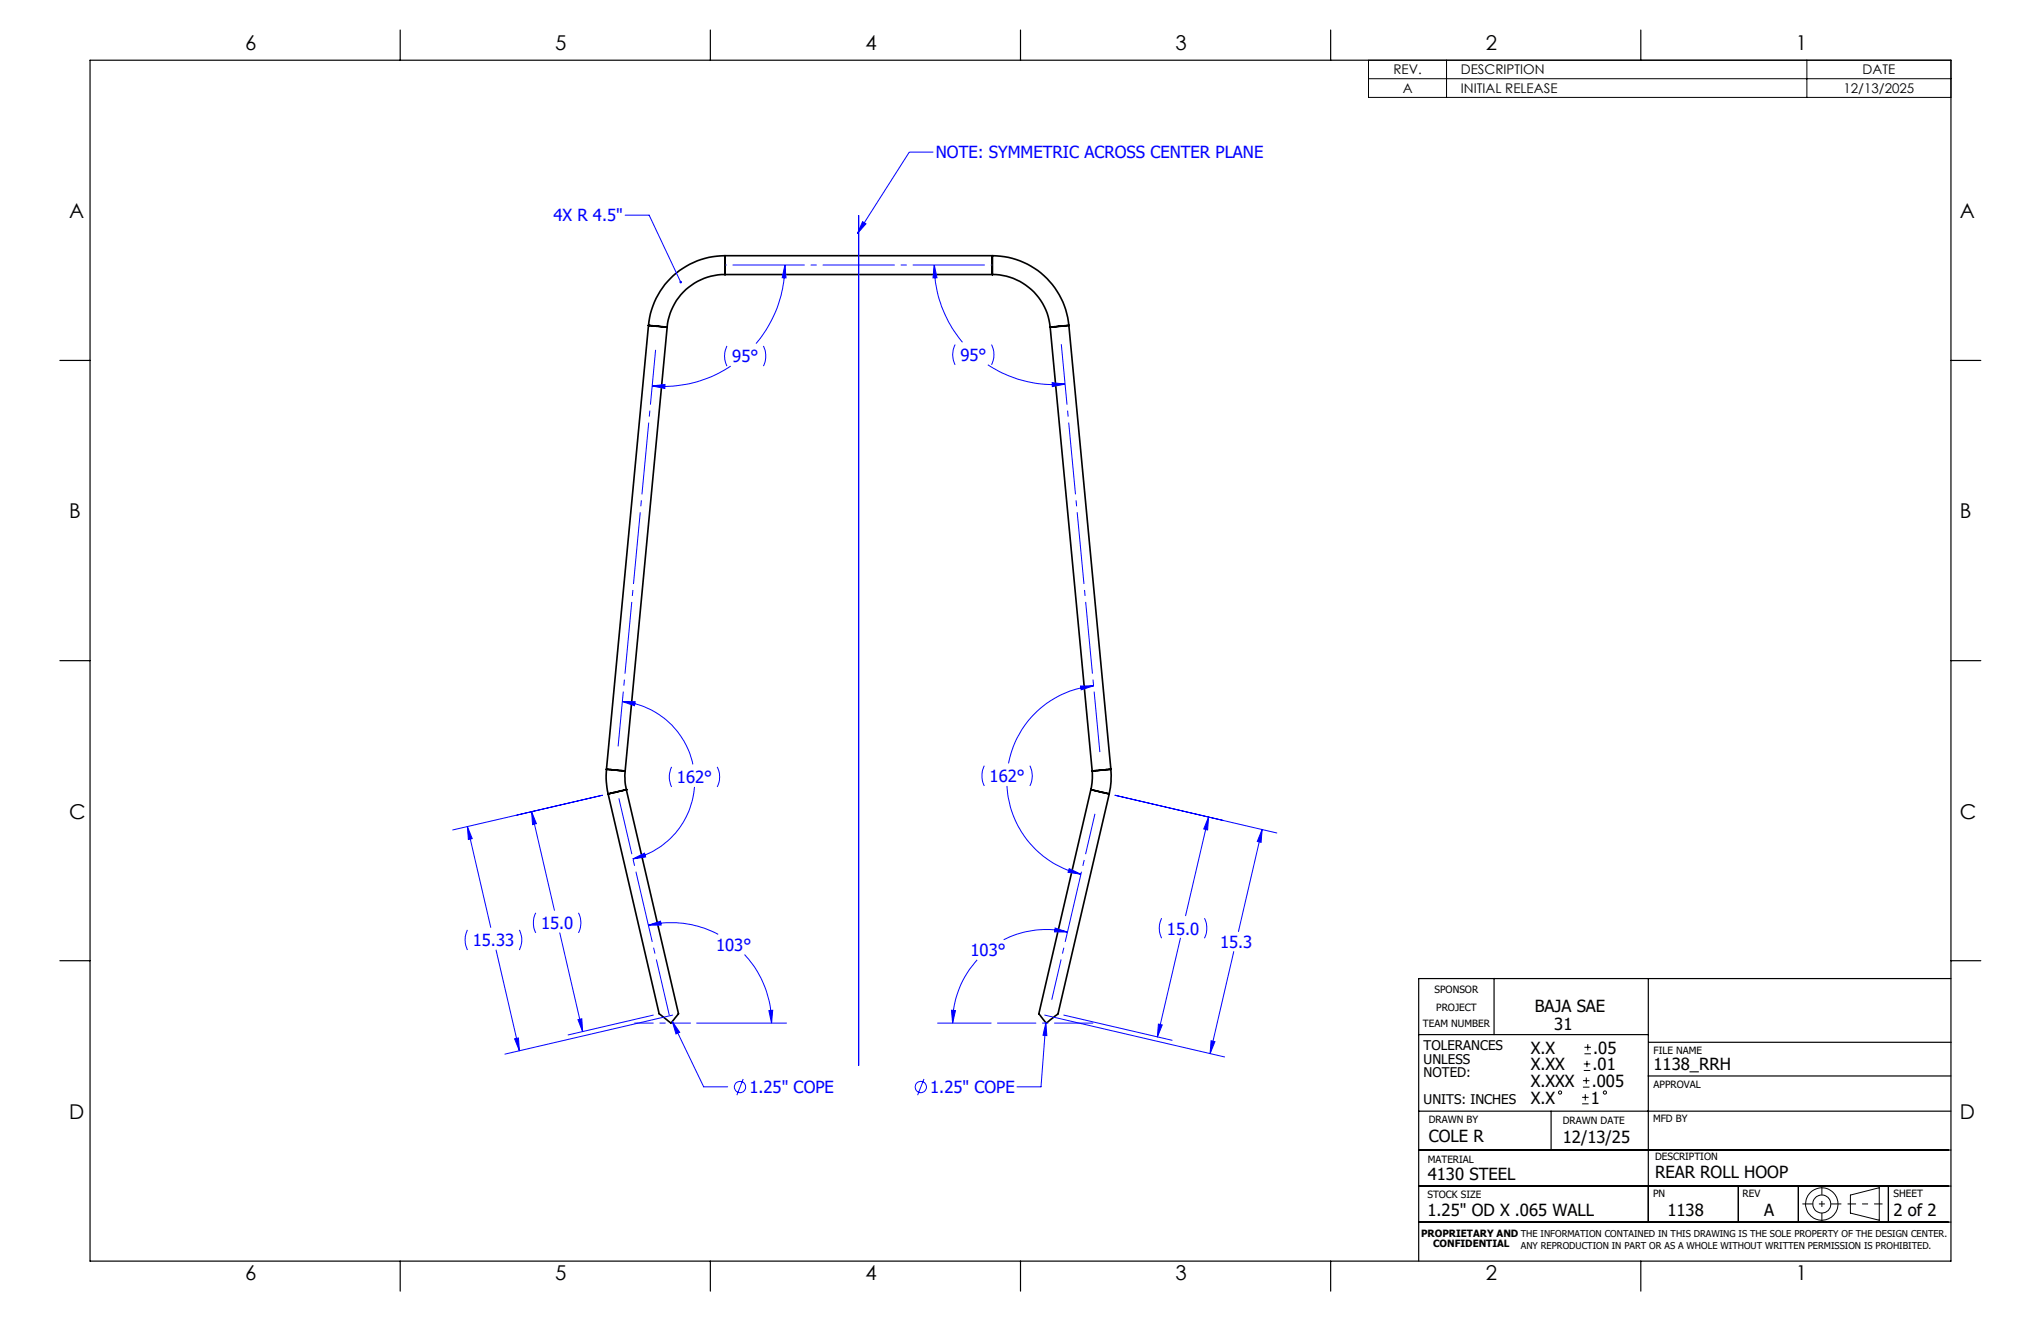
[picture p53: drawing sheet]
<svg xmlns="http://www.w3.org/2000/svg" width="432mm" height="279mm" viewBox="0 0 432 279" stroke-linecap="round" stroke-linejoin="round" font-family="sans-serif">
<defs><g id="words">
<g font-size="4.3">
<text x="51.9" y="10.7">6</text>
<text x="117.5" y="10.7">5</text>
<text x="183.1" y="10.7">4</text>
<text x="248.7" y="10.7">3</text>
<text x="314.3" y="10.7">2</text>
<text x="379.9" y="10.7">1</text>
<text x="14.6" y="46.1">A</text>
<text x="414.7" y="46.1">A</text>
<text x="14.6" y="109.6">B</text>
<text x="414.7" y="109.6">B</text>
<text x="14.6" y="173.1">C</text>
<text x="414.7" y="173.1">C</text>
<text x="14.6" y="236.6">D</text>
<text x="414.7" y="236.6">D</text>
<text x="51.9" y="270.8">6</text>
<text x="117.5" y="270.8">5</text>
<text x="183.1" y="270.8">4</text>
<text x="248.7" y="270.8">3</text>
<text x="314.3" y="270.8">2</text>
<text x="379.9" y="270.8">1</text>
</g>
<g font-size="3.5" fill="#00f">
<text x="198" y="33.5">NOTE: SYMMETRIC ACROSS CENTER PLANE</text>
<text x="117.1" y="46.8">4X R 4.5&quot;</text>
<text x="154.9" y="76.7">95°</text>
<text x="203.2" y="76.4">95°</text>
<text x="143.2" y="165.7">162°</text>
<text x="209.4" y="165.5">162°</text>
<text x="114.5" y="196.6">15.0</text>
<text x="246.9" y="197.7">15.0</text>
<text x="100" y="200.2">15.33</text>
<text x="151.5" y="201.1">103°</text>
<text x="205.3" y="202.3">103°</text>
<text x="258.1" y="200.5">15.3</text>
<text x="158.5" y="231.3">1.25&quot; COPE</text>
<text x="196.8" y="231.3">1.25&quot; COPE</text>
</g>
<g font-size="3.5">
<text x="324.7" y="214">BAJA SAE</text>
<text x="328.8" y="217.9">31</text>
<text x="323.8" y="222.9">X.X</text>
<text x="323.8" y="226.4">X.XX</text>
<text x="336.9" y="226.4">.01</text>
<text x="337.1" y="222.9">.05</text>
<text x="349.8" y="226.4">1138_RRH</text>
<text x="323.8" y="229.9">X.XXX</text>
<text x="323.8" y="233.5">X.X</text>
<text x="336.6" y="233.5">1</text>
<text x="336.8" y="229.9">.005</text>
<text x="302.3" y="241.5">COLE R</text>
<text x="330.6" y="241.7">12/13/25</text>
<text x="302.1" y="249.7">4130 STEEL</text>
<text x="350.1" y="249.1">REAR ROLL HOOP</text>
<text x="302" y="257.2">1.25&quot; OD X .065 WALL</text>
<text x="352.8" y="257.2">1138</text>
<text x="373.2" y="257.2">A</text>
<text x="400.6" y="257.1">2 of 2</text>
</g>
<g font-size="2.8">
<text x="294.8" y="15.7">REV.</text>
<text x="309.1" y="15.7">DESCRIPTION</text>
<text x="394.1" y="15.7">DATE</text>
<text x="296.8" y="19.7">A</text>
<text x="309.1" y="19.7">INITIAL RELEASE</text>
<text x="390" y="19.7">12/13/2025</text>
<text x="301.2" y="222.2">TOLERANCES</text>
<text x="301.2" y="225">UNLESS</text>
<text x="301.2" y="227.8">NOTED:</text>
<text x="301.2" y="233.5">UNITS: INCHES</text>
</g>
<g font-size="2.1">
<text x="303.5" y="210">SPONSOR</text>
<text x="303.8" y="213.9">PROJECT</text>
<text x="301" y="217.3">TEAM NUMBER</text>
<text x="349.8" y="222.9">FILE NAME</text>
<text x="349.8" y="230.2">APPROVAL</text>
<text x="302.3" y="237.5">DRAWN BY</text>
<text x="330.6" y="237.7">DRAWN DATE</text>
<text x="349.7" y="237.3">MFD BY</text>
<text x="302.1" y="245.9">MATERIAL</text>
<text x="350.1" y="245.4">DESCRIPTION</text>
<text x="302" y="253.3">STOCK SIZE</text>
<text x="349.7" y="253.3">PN</text>
<text x="368.7" y="253.2">REV</text>
<text x="400.6" y="253.2">SHEET</text>
<text x="300.7" y="261.6">PROPRIETARY AND THE INFORMATION CONTAINED IN THIS DRAWING IS THE SOLE PROPERTY OF THE DESIGN CENTER.</text>
<text x="303.2" y="263.8">CONFIDENTIAL</text>
</g>
<text font-size="2" x="321.8" y="264.2">ANY REPRODUCTION IN PART OR AS A WHOLE WITHOUT WRITTEN PERMISSION IS PROHIBITED.</text>
</g></defs>
<g fill="none" stroke="#000" stroke-width=".35">
<path d="M153.4 58.1a12.2 12.2 0 0 0-12.3 11.1M153.4 54.1a16.2 16.2 0 0 0-16.2 14.7M153.4 54.1v4M153.4 54.1h56.5M153.4 58.1h56.5M153.4 54.1h.1M209.9 58.1a12.3 12.3 0 0 1 12.3 11.1M209.9 54.1a16.3 16.3 0 0 1 16.2 14.7M209.9 54.1v4M209.9 54.1h.1M137.2 68.8l3.9 .4M137.2 68.8l-8.9 93.9"/>
<path d="M141.1 69.2l-8.8 93.9M222.2 69.2l8.9 93.9M226.1 68.8l-3.9 .4M226.1 68.8l8.9 93.9M128.3 162.7a16.3 16.3 0 0 0 .4 5.2M128.3 162.7l4 .4M132.3 163.1a12.1 12.1 0 0 0 .2 3.9M132.5 167l-3.8 .9M132.5 167h.1M132.5 167l11 47.4-1.5 2-2.5-2-10.8-46.5M230.8 167l-11 47.4 1.5 2 2.5-1.9 10.9-46.6M230.8 167l3.9 .9"/>
<path d="M231.1 163.1l-.1 2.5-.2 1.4M235 162.7a16.3 16.3 0 0 1-.3 5.2M235 162.7l-3.9 .4"/>
</g>
<g fill="none" stroke="#00f" stroke-width=".21">
<path d="M197.4 32.2h-5l-11 17.2M132.3 45.5h5l6.7 14.2M166.1 56.1l.2 2.7-.8-.1zM166.1 56.1a25.6 25.6 0 0 1-6.2 16.6M181.6 45.5v179.9zM182.5 46.9l.7 .4-1.8 2.1zM197.7 56.1l.5 2.6-.8 .1zM197.7 56.1a25 25 0 0 0 5.9 16.3M153.8 73.2a4.9 4.9 0 0 0 0 4.2M154.6 77.4a25.6 25.6 0 0 1-16.6 4.2M161.5 73.2a4.9 4.9 0 0 1 0 4.2M202.1 72.9a4.6 4.6 0 0 0 0 4.3"/>
<path d="M209 77.2a25.6 25.6 0 0 0 16.3 4M209.8 72.9a4.6 4.6 0 0 1 0 4.3M138 81.6l2.7-.3v.9zM222.6 80.9l2.7 .3-2.7 .6zM131.7 148.4h2.7l-.2 .9zM131.7 148.4a16.9 16.9 0 0 1 14.9 13.3M228.6 145.1h2.8l-2.7 .8zM231.4 145.1a20.2 20.2 0 0 0-18 16.4M98.9 174.8l1 2.6-.8 .2zM98.9 174.8l4.9 21.3M112.5 171.7l1 2.5-.8 .2zM112.5 171.7l4.8 20.8"/>
<path d="M127.4 168.2l-31.6 7.3M142.1 162.2l-.1 .3a4.9 4.9 0 0 0 .1 3.9M146.9 166.4a16.9 16.9 0 0 1-13 15.3M151.7 162.2a4.5 4.5 0 0 1 0 4.2M208.2 162a4.9 4.9 0 0 0 0 4.2M213 166.2a20.2 20.2 0 0 0 15.7 18.7M217.9 162a4.6 4.6 0 0 1 0 4.2M235.9 168.2l34.2 8M255.7 172.8l-.2 2.7-.8-.2zM255.7 172.8l-4.9 20.9M267 175.4l-.2 2.8-.8-.2zM267 175.4l-5 21.6"/>
<path d="M98.9 196.7a4.9 4.9 0 0 0 0 4.2M109.9 196.7l.1 .3a4.7 4.7 0 0 1-.1 3.9M113.3 193.1a4.8 4.8 0 0 0 0 4.2M118.4 197.3l4.9 20.9M122.4 193.1a4.5 4.5 0 0 1 0 4.2M133.9 181.7l2.4-1.3 .3 .9zM137.2 195.7l2.5-.9 .2 .9zM137.2 195.7a21.1 21.1 0 0 1 14.7 1.9M223.2 196.3l2.6 .8h-2.7zM225.8 197.1a19.7 19.7 0 0 0-13.5 1.7M226.2 183.7l2.5 1.2-2.7-.4zM245.7 194.2a4.8 4.8 0 0 0 0 4.2"/>
<path d="M249.7 198.4l-4.8 20.9M254.8 194.2a4.8 4.8 0 0 1 0 4.2M105 200.9l4.9 21.3M108.9 219.7l.8-.2 .2 2.7zM122.3 215.7l.8-.2 .2 2.7zM138.2 214.7l-18 4.2M142.2 216.1l1.6 2.2-.8 .4zM142.2 216.1l6.7 13.8h5.1M142.3 214.7l-35.5 8.3M147.4 216.4h19M157.5 201.9a21.2 21.2 0 0 1 5.7 14.5M162.7 213.7h.8l-.3 2.7z"/>
<path d="M198.4 216.4h11.3M201.3 213.7h.8l-.6 2.7zM206.7 203a19.8 19.8 0 0 0-5.2 13.4M221 214.7l38.1 8.9M221.3 216.3l.2 2.7h-.8zM221.3 216.3l-1.1 13.6h-5M225.1 214.7l22.9 5.3M245.1 216.6l.8 .2-1 2.5zM261 201.3l-5 21.5M157.2 228.2l-1.3 3.4M195.5 228.2l-1.4 3.4M256.2 220.1l.8 .2-1 2.5z"/>
<circle cx="156.6" cy="229.9" r="1.2"/>
<circle cx="194.8" cy="229.9" r="1.2"/>
</g>
<g fill="none" stroke="#000" stroke-width=".21">
<path d="M289.5 12.7h123.2v7.9h-123.2zM289.5 16.7h123.2M306 12.7v7.9M382.3 12.7v7.9M334.7 233.5h1.4M334.7 232.1h1.4M334.9 229.9h1.4M334.9 228.6h1.4M335.1 226.4h1.3M335.1 225h1.3M335.2 222.9h1.4M335.2 221.5h1.4"/>
<path d="M335.4 231.4v1.4M335.6 227.9v1.3M335.7 224.4v1.3M335.9 220.8v1.4M391.5 252.8l6.1-1.6v6.9l-6.1-1.5z"/>
<circle cx="330" cy="231.1" r=".34"/>
<circle cx="339.5" cy="231.1" r=".34"/>
<circle cx="385.4" cy="254.6" r="1.9"/>
<circle cx="385.4" cy="254.7" r="3.4"/>
</g>
<path d="M381.3 254.6h8.3" fill="none" stroke="#000" stroke-width=".21" stroke-dasharray="15.2 1.3 1.3 1.3" stroke-dashoffset="13" stroke-linecap="butt"/>
<path d="M385.4 250.8v7.7" fill="none" stroke="#000" stroke-width=".21" stroke-dasharray="15.2 1.3 1.3 1.3" stroke-dashoffset="13.3" stroke-linecap="butt"/>
<path d="M390.9 254.6h7.4" fill="none" stroke="#000" stroke-width=".21" stroke-dasharray="15.2 1.3 1.3 1.3" stroke-dashoffset="13.4" stroke-linecap="butt"/>
<path d="M211 216.4h20.3" fill="none" stroke="#00f" stroke-width=".21" stroke-dasharray="15.2 1.3 1.3 1.3" stroke-dashoffset="7" stroke-linecap="butt"/>
<path d="M130.8 157.9l7.9-83.9" fill="none" stroke="#00f" stroke-width=".21" stroke-dasharray="15.2 1.3 1.3 1.3" stroke-dashoffset="3.6" stroke-linecap="butt"/>
<path d="M224.5 72.8l8.2 86.3" fill="none" stroke="#00f" stroke-width=".21" stroke-dasharray="15.2 1.3 1.3 1.3" stroke-dashoffset="2.4" stroke-linecap="butt"/>
<path d="M153.4 56.1h56.5" fill="none" stroke="#00f" stroke-width=".21" stroke-dasharray="15.2 1.3 1.3 1.3" stroke-dashoffset="-1.6" stroke-linecap="butt"/>
<path d="M141.6 214.7l-10.7-45.8" fill="none" stroke="#00f" stroke-width=".21" stroke-dasharray="15.2 1.3 1.3 1.3" stroke-dashoffset="3.1" stroke-linecap="butt"/>
<path d="M231.6 172.1l-9.1 39.3" fill="none" stroke="#00f" stroke-width=".21" stroke-dasharray="15.2 1.3 1.3 1.3" stroke-dashoffset="6.5" stroke-linecap="butt"/>
<path d="M134.2 216.4h12" fill="none" stroke="#00f" stroke-width=".21" stroke-dasharray="15.2 1.3 1.3 1.3" stroke-dashoffset="11.2" stroke-linecap="butt"/>
<g fill="none" stroke="#000" stroke-width=".25">
<path d="M19 12.7h393.7v254h-393.7zM84.7 6.4v6.3M150.3 6.4v6.3M215.9 6.4v6.3M281.5 6.4v6.3M347.1 6.4v6.3M12.7 76.2h6.3M412.7 76.2h6.4M12.7 139.7h6.3M412.7 139.7h6.4M12.7 203.2h6.3M300.1 218.8h48.6"/>
<path d="M316.1 206.9v11.9M348.7 207v51.5M412.7 207h-112.6v59.7M412.7 203.2h6.4M300.1 235h112.6M328.2 235v8.2M348.7 227.6h64M348.8 220.5h64M300.1 258.5h112.6M300.1 250.9h112.6M300.1 243.2h112.6M367.8 250.9v7.6"/>
<path d="M380.5 250.9v7.6M399.5 250.9v7.6M84.7 266.7v6.4M150.3 266.7v6.4M215.9 266.7v6.4M281.5 266.7v6.4M347.1 266.7v6.4"/>
</g>
<g fill="#00f">
<path d="M182.5 46.9l.7 .4-1.8 2.1z"/>
<path d="M137.2 195.7h2.7l-.2-.9zM162.7 213.7l.5 2.7 .3-2.7zM201.3 213.7l.2 2.7 .6-2.7zM223.2 196.3l-.1 .8h2.7zM112.5 171.7l1 2.5-.8 .2zM122.3 215.7l.8-.2 .2 2.7zM108.9 219.7l.8-.2 .2 2.7zM98.9 174.8l1 2.6-.8 .2zM245.1 216.6l.8 .2-1 2.5zM255.7 172.8l-.2 2.7-.8-.2zM267 175.4l-.2 2.8-.8-.2zM256.2 220.1l.8 .2-1 2.5zM131.7 148.4l2.5 .9 .2-.9zM133.9 181.7l2.7-.4-.3-.9zM228.6 145.1h2.8l-2.7 .8zM226.2 183.7l2.5 1.2-2.7-.4zM166.1 56.1l-.6 2.6 .8 .1zM138 81.6l2.7 .6v-.9zM222.6 80.9v.9l2.7-.6zM197.7 56.1l-.3 2.7 .8-.1zM142.2 216.1l1.6 2.2-.8 .4zM221.3 216.3l.2 2.7h-.8zM143.8 59.5v.1a.26 .26 0 0 0 .1 .3 .26 .26 0 0 0 .2 0l-.1-.2 .2 .2v-.4l-.3-.1z"/>
</g>
<use href="#words"/>
</svg>
